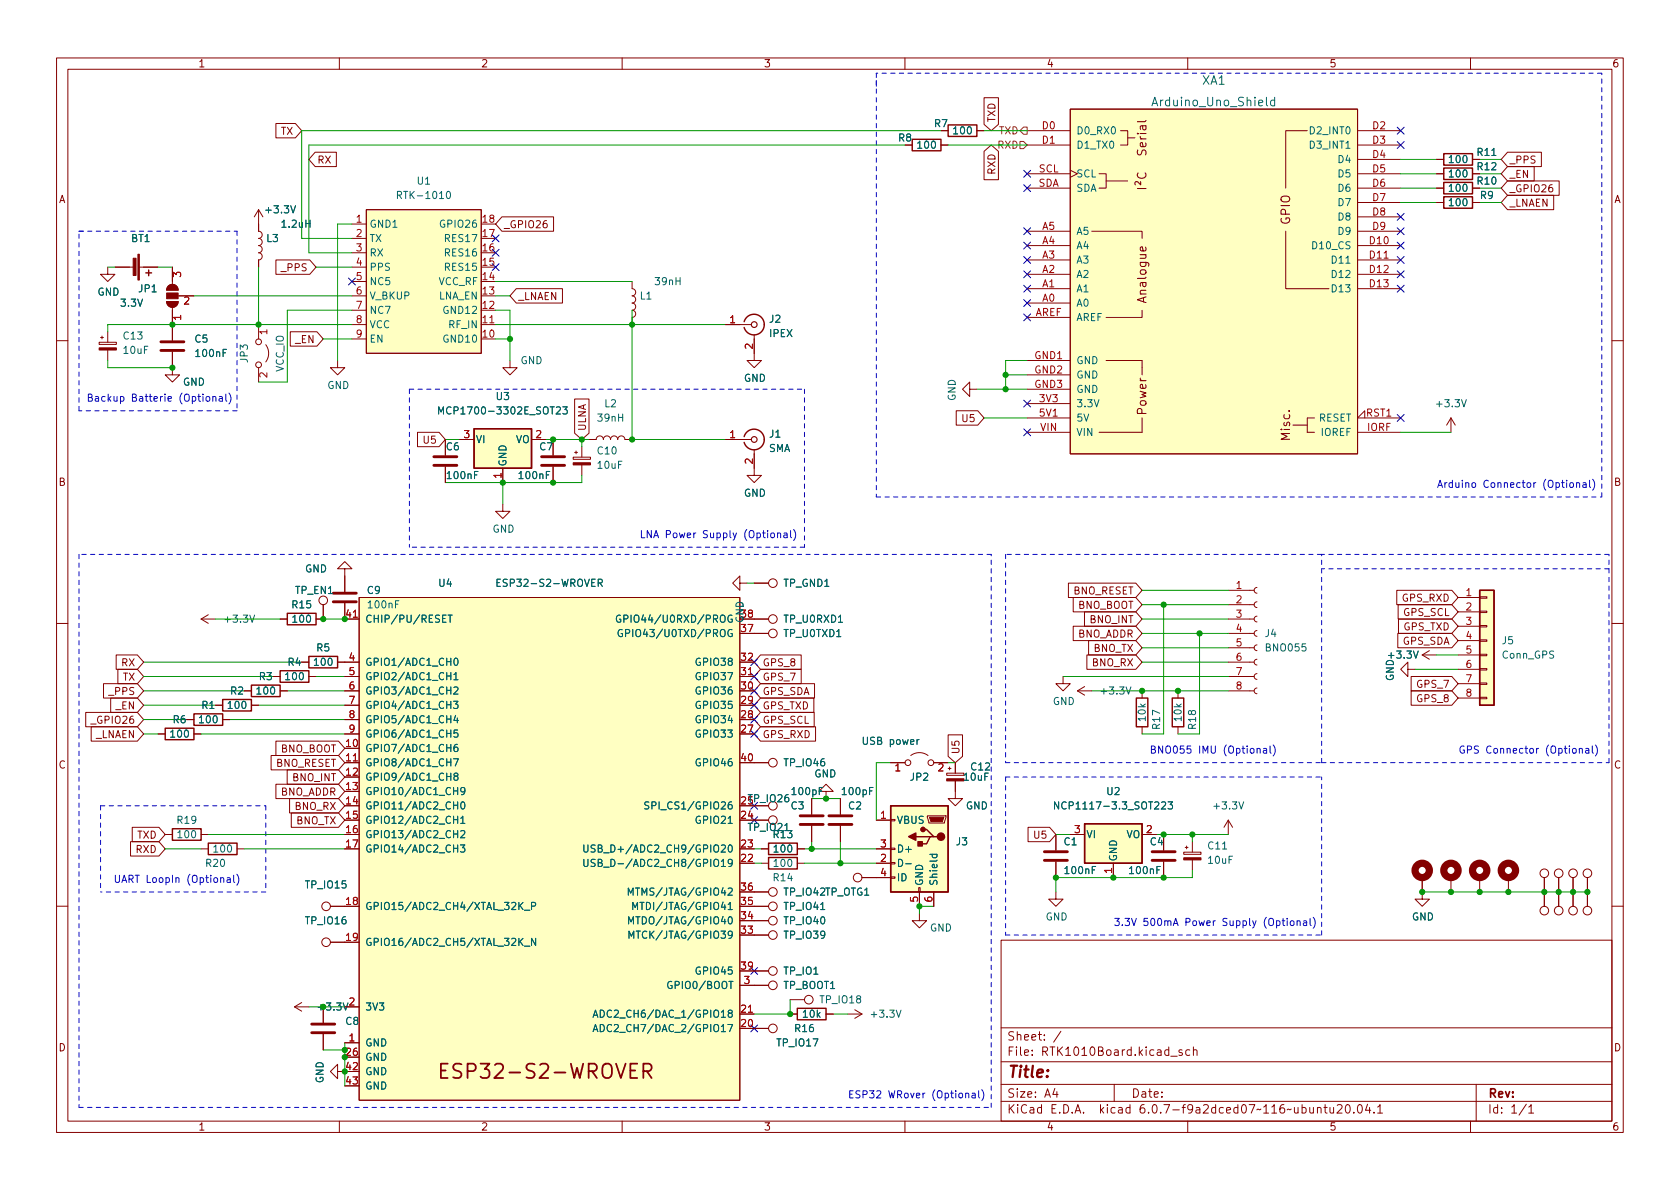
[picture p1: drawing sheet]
<svg xmlns="http://www.w3.org/2000/svg" width="297mm" height="210mm" viewBox="0 0 297 210" stroke-linecap="round" stroke-linejoin="round" font-family="sans-serif">
<defs><g id="words">
<text font-size="3.5" fill="#840000" x="79.7" y="190.7">ESP32-S2-WROVER</text>
<text font-size="2.8" fill="#840000" x="178" y="190.6">Title:</text>
<g font-size="2.1" fill="#006464">
<text x="212.6" y="15">XA1</text>
<text x="204.1" y="18.8">Arduino_Uno_Shield</text>
</g>
<g font-size="2.1" fill="#840000">
<text x="228.1" y="39.7" transform="rotate(-90 228.1 39.7)">GPIO</text>
<text x="202.7" y="53.3" transform="rotate(-90 202.7 53.3)">Analogue</text>
<text x="202.7" y="73.3" transform="rotate(-90 202.7 73.3)">Power</text>
<text x="228.1" y="77.8" transform="rotate(-90 228.1 77.8)">Misc.</text>
<text x="178" y="184">Sheet: /</text>
<text x="178" y="186.7">File: RTK1010Board.kicad_sch</text>
<text x="178" y="196.9">KiCad E.D.A. kicad 6.0.7-f9a2dced07~116~ubuntu20.04.1</text>
<text x="178" y="194.1">Size: A4</text>
<text x="200" y="194.1">Date:</text>
<text x="263" y="194.1">Rev:</text>
<text x="263" y="196.9">Id: 1/1</text>
</g>
<g font-size="1.8" fill="#840000">
<text x="35" y="11.9">1</text>
<text x="85" y="11.9">2</text>
<text x="135" y="11.9">3</text>
<text x="185" y="11.9">4</text>
<text x="235" y="11.9">5</text>
<text x="285" y="11.9">6</text>
<text x="49.7" y="23.8">TX</text>
<text x="176" y="21.7" transform="rotate(-90 176 21.7)">TXD</text>
<text x="56" y="28.9">RX</text>
<text x="158.9" y="25">R8</text>
<text x="266.9" y="28.9">_PPS</text>
<text x="10.3" y="35.9">A</text>
<text x="176" y="30.8" transform="rotate(-90 176 30.8)">RXD</text>
<text x="266.9" y="34">_GPIO26</text>
<text x="266.9" y="31.5">_EN</text>
<text x="285.3" y="35.9">A</text>
<text x="89.1" y="40.3">_GPIO26</text>
<text x="266.9" y="36.5">_LNAEN</text>
<text x="49.9" y="48">_PPS</text>
<text x="91.6" y="53">_LNAEN</text>
<text x="52.3" y="60.7">_EN</text>
<text x="103.6" y="76.3" transform="rotate(-90 103.6 76.3)">ULNA</text>
<text x="170.3" y="74.6">U5</text>
<text x="75.1" y="78.4">U5</text>
<text x="10.3" y="85.9">B</text>
<text x="285.3" y="85.9">B</text>
<text x="189.7" y="105.1">BNO_RESET</text>
<text x="190.5" y="107.7">BNO_BOOT</text>
<text x="247.9" y="106.4">GPS_RXD</text>
<text x="190.5" y="112.7">BNO_ADDR</text>
<text x="192.7" y="110.2">BNO_INT</text>
<text x="248.1" y="111.5">GPS_TXD</text>
<text x="248.1" y="108.9">GPS_SCL</text>
<text x="21.5" y="117.8">RX</text>
<text x="134.8" y="117.8">GPS_8</text>
<text x="193.1" y="117.8">BNO_RX</text>
<text x="193.3" y="115.3">BNO_TX</text>
<text x="247.9" y="114">GPS_SDA</text>
<text x="19.4" y="122.9">_PPS</text>
<text x="20.5" y="125.4">_EN</text>
<text x="21.7" y="120.4">TX</text>
<text x="134.8" y="120.4">GPS_7</text>
<text x="134.8" y="122.9">GPS_SDA</text>
<text x="134.8" y="125.4">GPS_TXD</text>
<text x="250.7" y="124.2">GPS_8</text>
<text x="250.7" y="121.6">GPS_7</text>
<text x="16.6" y="128">_GPIO26</text>
<text x="16.9" y="130.5">_LNAEN</text>
<text x="134.8" y="128">GPS_SCL</text>
<text x="134.8" y="130.5">GPS_RXD</text>
<text x="10.3" y="135.9">C</text>
<text x="48.7" y="135.6">BNO_RESET</text>
<text x="49.5" y="133.1">BNO_BOOT</text>
<text x="169.6" y="133.4" transform="rotate(-90 169.6 133.4)">U5</text>
<text x="285.3" y="135.9">C</text>
<text x="49.5" y="140.7">BNO_ADDR</text>
<text x="51.8" y="138.1">BNO_INT</text>
<text x="52.2" y="143.2">BNO_RX</text>
<text x="131.1" y="142.2">25TP_IO26</text>
<text x="24.2" y="148.3">TXD</text>
<text x="52.4" y="145.8">BNO_TX</text>
<text x="132.4" y="146.9">TP_IO21</text>
<text x="183" y="148.3">U5</text>
<text x="24" y="150.8">RXD</text>
<text x="10.3" y="185.9">D</text>
<text x="285.3" y="185.9">D</text>
<text x="35" y="199.9">1</text>
<text x="85" y="199.9">2</text>
<text x="135" y="199.9">3</text>
<text x="185" y="199.9">4</text>
<text x="235" y="199.9">5</text>
<text x="285" y="199.9">6</text>
</g>
<g font-size="1.8" fill="#006464">
<text x="165.2" y="22.5">R7</text>
<text x="168.7" y="23.7">100</text>
<text x="190.2" y="23.7">D0_RX0</text>
<text x="231.9" y="23.7">D2_INT0</text>
<text x="162.4" y="26.3">100</text>
<text x="190.2" y="26.3">D1_TX0</text>
<text x="231.9" y="26.3">D3_INT1</text>
<text x="236.8" y="28.8">D4</text>
<text x="256.3" y="28.8">100</text>
<text x="261.3" y="27.6">R11</text>
<text x="70.9" y="35.2">RTK-1010</text>
<text x="73.8" y="32.6">U1</text>
<text x="190.2" y="31.4">SCL</text>
<text x="190.2" y="33.9">SDA</text>
<text x="236.8" y="31.4">D5</text>
<text x="236.8" y="33.9">D6</text>
<text x="256.3" y="31.4">100</text>
<text x="256.3" y="33.9">100</text>
<text x="261.3" y="30.1">R12</text>
<text x="261.3" y="32.6">R10</text>
<text x="261.8" y="35.2">R9</text>
<text x="47.2" y="37.7">+3.3V</text>
<text x="50" y="40.3">1.2uH</text>
<text x="65.3" y="40.3">GND1</text>
<text x="78.2" y="40.3">GPIO26</text>
<text x="190.2" y="41.5">A5</text>
<text x="236.8" y="36.4">D7</text>
<text x="236.8" y="39">D8</text>
<text x="236.8" y="41.5">D9</text>
<text x="256.3" y="36.4">100</text>
<text x="23.2" y="42.8">BT1</text>
<text x="47.2" y="42.8">L3</text>
<text x="65.3" y="42.8">TX</text>
<text x="65.3" y="45.3">RX</text>
<text x="65.3" y="47.9">PPS</text>
<text x="79" y="47.9">RES15</text>
<text x="79" y="45.3">RES16</text>
<text x="79" y="42.8">RES17</text>
<text x="190.2" y="46.6">A3</text>
<text x="190.2" y="44.1">A4</text>
<text x="232.3" y="44.1">D10_CS</text>
<text x="235.8" y="46.6">D11</text>
<text x="17.2" y="52.3">GND</text>
<text x="24.6" y="51.7">JP1</text>
<text x="65.3" y="50.4">NC5</text>
<text x="65.3" y="53">V_BKUP</text>
<text x="77.5" y="53">LNA_EN</text>
<text x="77.5" y="50.4">VCC_RF</text>
<text x="113.2" y="53">L1</text>
<text x="115.9" y="50.4">39nH</text>
<text x="190.2" y="51.7">A1</text>
<text x="190.2" y="49.1">A2</text>
<text x="235.8" y="49.1">D12</text>
<text x="235.8" y="51.7">D13</text>
<text x="21.4" y="54.2">3.3V</text>
<text x="65.3" y="55.5">NC7</text>
<text x="65.3" y="58">VCC</text>
<text x="78.7" y="55.5">GND12</text>
<text x="79.5" y="58">RF_IN</text>
<text x="136.1" y="59.6">IPEX</text>
<text x="136.1" y="57.1">J2</text>
<text x="190.2" y="54.2">A0</text>
<text x="190.2" y="56.8">AREF</text>
<text x="21.9" y="60">C13</text>
<text x="21.9" y="62.6">10uF</text>
<text x="34.5" y="60.6">C5</text>
<text x="34.7" y="63.1">100nF</text>
<text x="43.8" y="64.1" transform="rotate(-90 43.8 64.1)">JP3</text>
<text x="50.2" y="65.8" transform="rotate(-90 50.2 65.8)">VCC_IO</text>
<text x="65.3" y="60.6">EN</text>
<text x="78.7" y="60.6">GND10</text>
<text x="92" y="64.4">GND</text>
<text x="190.2" y="64.4">GND</text>
<text x="32.3" y="68.2">GND</text>
<text x="57.9" y="68.8">GND</text>
<text x="87.8" y="70.7">U3</text>
<text x="131.5" y="67.5">GND</text>
<text x="169" y="70.9" transform="rotate(-90 169 70.9)">GND</text>
<text x="190.2" y="66.9">GND</text>
<text x="190.2" y="69.5">GND</text>
<text x="78.8" y="73.3">MCP1700-3302E_SOT23</text>
<text x="105.8" y="74.5">39nH</text>
<text x="106.9" y="72">L2</text>
<text x="136.1" y="77.4">J1</text>
<text x="190.2" y="72">3.3V</text>
<text x="190.2" y="74.5">5V</text>
<text x="190.2" y="77.1">VIN</text>
<text x="233.1" y="74.5">RESET</text>
<text x="233.6" y="77.1">IOREF</text>
<text x="254.2" y="72">+3.3V</text>
<text x="78.9" y="79.6">C6</text>
<text x="84.1" y="78.4">VI</text>
<text x="89.5" y="82.5" transform="rotate(-90 89.5 82.5)">GND</text>
<text x="91.2" y="78.4">VO</text>
<text x="95.4" y="79.6">C7</text>
<text x="105.7" y="80.3">C10</text>
<text x="105.8" y="82.9">10uF</text>
<text x="135.9" y="79.9">SMA</text>
<text x="79.2" y="84.7">100nF</text>
<text x="91.9" y="84.7">100nF</text>
<text x="131.5" y="87.8">GND</text>
<text x="87.1" y="94.2">GND</text>
<text x="53.9" y="101.2">GND</text>
<text x="51.7" y="107.6">R15</text>
<text x="52.3" y="105">TP_EN1</text>
<text x="65" y="105">C9</text>
<text x="65.2" y="107.6">100nF</text>
<text x="77.6" y="103.8">U4</text>
<text x="88.8" y="103.8">ESP32-S2-WROVER</text>
<text x="138.6" y="103.8">TP_GND1</text>
<text x="40" y="110.1">+3.3V</text>
<text x="51.9" y="110.1">100</text>
<text x="64.5" y="110.1">CHIP/PU/RESET</text>
<text x="111.2" y="110.1">GPIO44/U0RXD/PROG</text>
<text x="111.4" y="112.6">GPIO43/U0TXD/PROG</text>
<text x="131.4" y="110.2" transform="rotate(-90 131.4 110.2)">GND</text>
<text x="138.7" y="112.6">TP_U0TXD1</text>
<text x="138.8" y="110.1">TP_U0RXD1</text>
<text x="223.7" y="112.6">J4</text>
<text x="265.6" y="113.9">J5</text>
<text x="50.9" y="117.7">R4</text>
<text x="55.7" y="117.7">100</text>
<text x="56" y="115.2">R5</text>
<text x="64.5" y="117.7">GPIO1/ADC1_CH0</text>
<text x="123.4" y="117.7">GPIO38</text>
<text x="223.9" y="115.2">BNO055</text>
<text x="245.7" y="116.5">+3.3V</text>
<text x="265.6" y="116.5">Conn_GPS</text>
<text x="35.7" y="125.3">R1</text>
<text x="40.4" y="125.3">100</text>
<text x="40.8" y="122.8">R2</text>
<text x="45.5" y="122.8">100</text>
<text x="45.9" y="120.3">R3</text>
<text x="50.6" y="120.3">100</text>
<text x="64.5" y="120.3">GPIO2/ADC1_CH1</text>
<text x="64.5" y="122.8">GPIO3/ADC1_CH2</text>
<text x="64.5" y="125.3">GPIO4/ADC1_CH3</text>
<text x="123.4" y="125.3">GPIO35</text>
<text x="123.4" y="122.8">GPIO36</text>
<text x="123.4" y="120.3">GPIO37</text>
<text x="186.1" y="124.7">GND</text>
<text x="194.9" y="122.8">+3.3V</text>
<text x="246.4" y="120.5" transform="rotate(-90 246.4 120.5)">GND</text>
<text x="30.3" y="130.4">100</text>
<text x="30.6" y="127.9">R6</text>
<text x="35.4" y="127.9">100</text>
<text x="64.5" y="127.9">GPIO5/ADC1_CH4</text>
<text x="64.5" y="130.4">GPIO6/ADC1_CH5</text>
<text x="123.4" y="130.4">GPIO33</text>
<text x="123.4" y="127.9">GPIO34</text>
<text x="152.8" y="131.7">USB power</text>
<text x="202.6" y="127.5" transform="rotate(-90 202.6 127.5)">10k</text>
<text x="205.1" y="128.9" transform="rotate(-90 205.1 128.9)">R17</text>
<text x="208.9" y="127.5" transform="rotate(-90 208.9 127.5)">10k</text>
<text x="211.5" y="128.9" transform="rotate(-90 211.5 128.9)">R18</text>
<text x="64.5" y="133">GPIO7/ADC1_CH6</text>
<text x="64.5" y="135.5">GPIO8/ADC1_CH7</text>
<text x="123.4" y="135.5">GPIO46</text>
<text x="138.7" y="135.5">TP_IO46</text>
<text x="144" y="137.5">GND</text>
<text x="171.8" y="136.2">C12</text>
<text x="64.5" y="138">GPIO9/ADC1_CH8</text>
<text x="64.5" y="140.6">GPIO10/ADC1_CH9</text>
<text x="64.5" y="143.1">GPIO11/ADC2_CH0</text>
<text x="115.6" y="143.1">SPI_CS1/GPIO26</text>
<text x="139.9" y="143.1">C3</text>
<text x="140.2" y="140.6">100pF</text>
<text x="149" y="140.6">100pF</text>
<text x="150" y="143.1">C2</text>
<text x="161" y="138">JP2</text>
<text x="170.5" y="138">10uF</text>
<text x="170.8" y="143.1">GND</text>
<text x="187.7" y="143.1">NCP1117-3.3_SOT223</text>
<text x="195.7" y="140.6">U2</text>
<text x="214.8" y="143.1">+3.3V</text>
<text x="31.4" y="145.7">R19</text>
<text x="31.5" y="148.2">100</text>
<text x="64.5" y="145.7">GPIO12/ADC2_CH1</text>
<text x="64.5" y="148.2">GPIO13/ADC2_CH2</text>
<text x="123.4" y="145.7">GPIO21</text>
<text x="136.8" y="148.2">R13</text>
<text x="158.5" y="145.7">VBUS</text>
<text x="169.1" y="149.5">J3</text>
<text x="188.1" y="149.5">C1</text>
<text x="192" y="148.2">VI</text>
<text x="199.1" y="148.2">VO</text>
<text x="203.4" y="149.5">C4</text>
<text x="36.5" y="153.3">R20</text>
<text x="37.9" y="150.7">100</text>
<text x="64.5" y="150.7">GPIO14/ADC2_CH3</text>
<text x="106.1" y="150.7">USB_D+/ADC2_CH9/GPIO20</text>
<text x="106.5" y="153.3">USB_D-/ADC2_CH8/GPIO19</text>
<text x="136.8" y="155.8">R14</text>
<text x="137" y="153.3">100</text>
<text x="137" y="150.7">100</text>
<text x="158.5" y="153.3">D-</text>
<text x="158.5" y="150.7">D+</text>
<text x="158.5" y="155.8">ID</text>
<text x="188.4" y="154.6">100nF</text>
<text x="197.5" y="152.4" transform="rotate(-90 197.5 152.4)">GND</text>
<text x="199.8" y="154.6">100nF</text>
<text x="213.7" y="150.2">C11</text>
<text x="213.7" y="152.7">10uF</text>
<text x="54.1" y="157.1">TP_IO15</text>
<text x="64.5" y="160.9">GPIO15/ADC2_CH4/XTAL_32K_P</text>
<text x="112.5" y="158.4">MTMS/JTAG/GPIO42</text>
<text x="113.4" y="160.9">MTDI/JTAG/GPIO41</text>
<text x="138.7" y="160.9">TP_IO41</text>
<text x="138.7" y="158.4">TP_IO42TP_OTG1</text>
<text x="163.2" y="156.7" transform="rotate(-90 163.2 156.7)">GND</text>
<text x="165.7" y="156.7" transform="rotate(-90 165.7 156.7)">Shield</text>
<text x="54.1" y="163.4">TP_IO16</text>
<text x="64.5" y="167.3">GPIO16/ADC2_CH5/XTAL_32K_N</text>
<text x="112.5" y="163.4">MTDO/JTAG/GPIO40</text>
<text x="112.6" y="166">MTCK/JTAG/GPIO39</text>
<text x="138.7" y="163.4">TP_IO40</text>
<text x="138.7" y="166">TP_IO39</text>
<text x="164.4" y="164.7">GND</text>
<text x="184.9" y="162.8">GND</text>
<text x="249.6" y="162.8">GND</text>
<text x="123.4" y="172.3">GPIO45</text>
<text x="138.6" y="172.3">TP_IO1</text>
<text x="64.5" y="178.7">3V3</text>
<text x="107.3" y="180">ADC2_CH6/DAC_1/GPIO18</text>
<text x="118.8" y="174.9">GPIO0/BOOT</text>
<text x="138.5" y="174.9">TP_BOOT1</text>
<text x="142" y="180">10k</text>
<text x="145.1" y="177.4">TP_IO18</text>
<text x="154.3" y="180">+3.3V</text>
<text x="61.1" y="181.2">C8</text>
<text x="64.5" y="185">GND</text>
<text x="107.3" y="182.5">ADC2_CH7/DAC_2/GPIO17</text>
<text x="137.5" y="185">TP_IO17</text>
<text x="140.6" y="182.5">R16</text>
<text x="57.2" y="191.6" transform="rotate(-90 57.2 191.6)">GND</text>
<text x="64.5" y="187.6">GND</text>
<text x="64.5" y="190.1">GND</text>
<text x="64.5" y="192.7">GND</text>
</g>
<g font-size="1.8" fill="#725600">
<text x="176.6" y="23.7">TXD</text>
<text x="176.4" y="26.3">RXD</text>
</g>
<g font-size="1.8" fill="#a90000">
<text x="184.3" y="22.9">D0</text>
<text x="242.7" y="22.9">D2</text>
<text x="184.3" y="25.4">D1</text>
<text x="242.7" y="25.4">D3</text>
<text x="242.7" y="27.9">D4</text>
<text x="183.6" y="33">SDA</text>
<text x="183.7" y="30.5">SCL</text>
<text x="242.7" y="30.5">D5</text>
<text x="242.7" y="33">D6</text>
<text x="242.7" y="35.6">D7</text>
<text x="63" y="39.4">1</text>
<text x="63" y="41.9">2</text>
<text x="85.4" y="41.9">17</text>
<text x="85.4" y="39.4">18</text>
<text x="184.3" y="40.6">A5</text>
<text x="242.7" y="38.1">D8</text>
<text x="242.7" y="40.6">D9</text>
<text x="63" y="44.4">3</text>
<text x="63" y="47">4</text>
<text x="85.4" y="47">15</text>
<text x="85.4" y="44.4">16</text>
<text x="184.3" y="45.7">A3</text>
<text x="184.3" y="43.2">A4</text>
<text x="242.2" y="43.2">D10</text>
<text x="242.2" y="45.7">D11</text>
<text x="32" y="49" transform="rotate(-90 32 49)">3</text>
<text x="32.5" y="53.8">2</text>
<text x="63" y="49.5">5</text>
<text x="63" y="52.1">6</text>
<text x="85.4" y="52.1">13</text>
<text x="85.4" y="49.5">14</text>
<text x="184.3" y="53.3">A0</text>
<text x="184.3" y="50.8">A1</text>
<text x="184.3" y="48.3">A2</text>
<text x="242.2" y="48.3">D12</text>
<text x="242.2" y="50.8">D13</text>
<text x="32" y="56.6" transform="rotate(-90 32 56.6)">1</text>
<text x="47.2" y="59.2" transform="rotate(-90 47.2 59.2)">1</text>
<text x="63" y="54.6">7</text>
<text x="63" y="57.1">8</text>
<text x="63" y="59.7">9</text>
<text x="85.4" y="59.7">10</text>
<text x="85.4" y="57.1">11</text>
<text x="85.4" y="54.6">12</text>
<text x="129" y="57.1">1</text>
<text x="183" y="55.9">AREF</text>
<text x="133.1" y="61.7" transform="rotate(-90 133.1 61.7)">2</text>
<text x="183" y="63.5">GND1</text>
<text x="47.2" y="66.8" transform="rotate(-90 47.2 66.8)">2</text>
<text x="183" y="66">GND2</text>
<text x="183" y="68.6">GND3</text>
<text x="183.8" y="71.1">3V3</text>
<text x="82.1" y="77.5">3</text>
<text x="94.8" y="77.5">2</text>
<text x="129" y="77.5">1</text>
<text x="183.8" y="73.7">5V1</text>
<text x="183.9" y="76.2">VIN</text>
<text x="241.6" y="73.7">RST1</text>
<text x="241.7" y="76.2">IORF</text>
<text x="133.1" y="82" transform="rotate(-90 133.1 82)">2</text>
<text x="88.6" y="84.6" transform="rotate(-90 88.6 84.6)">1</text>
<text x="218.6" y="104.1">1</text>
<text x="218.6" y="106.7">2</text>
<text x="259.2" y="105.4">1</text>
<text x="259.2" y="107.9">2</text>
<text x="61.2" y="109.2">41</text>
<text x="131.1" y="111.8">37</text>
<text x="131.1" y="109.2">38</text>
<text x="218.6" y="109.2">3</text>
<text x="218.6" y="111.8">4</text>
<text x="259.2" y="110.5">3</text>
<text x="259.2" y="113">4</text>
<text x="61.7" y="116.8">4</text>
<text x="61.7" y="119.4">5</text>
<text x="131.1" y="119.4">31</text>
<text x="131.1" y="116.8">32</text>
<text x="218.6" y="114.3">5</text>
<text x="218.6" y="116.8">6</text>
<text x="218.6" y="119.4">7</text>
<text x="259.2" y="115.6">5</text>
<text x="259.2" y="118.1">6</text>
<text x="61.7" y="121.9">6</text>
<text x="61.7" y="124.5">7</text>
<text x="131.1" y="124.5">29</text>
<text x="131.1" y="121.9">30</text>
<text x="218.6" y="121.9">8</text>
<text x="259.2" y="120.6">7</text>
<text x="259.2" y="123.2">8</text>
<text x="61.7" y="127">8</text>
<text x="61.7" y="129.5">9</text>
<text x="131.1" y="129.5">27</text>
<text x="131.1" y="127">28</text>
<text x="61.2" y="132.1">10</text>
<text x="61.2" y="134.6">11</text>
<text x="61.2" y="137.2">12</text>
<text x="131.1" y="134.6">40</text>
<text x="158.3" y="136.4">1</text>
<text x="165.9" y="136.4">2</text>
<text x="61.2" y="139.7">13</text>
<text x="61.2" y="142.2">14</text>
<text x="61.2" y="144.8">15</text>
<text x="61.2" y="147.3">16</text>
<text x="61.2" y="149.9">17</text>
<text x="131.1" y="149.9">23</text>
<text x="131.1" y="144.8">24</text>
<text x="155.7" y="144.8">1</text>
<text x="155.7" y="149.9">3</text>
<text x="190" y="147.3">3</text>
<text x="202.7" y="147.3">2</text>
<text x="131.1" y="152.4">22</text>
<text x="155.7" y="152.4">2</text>
<text x="155.7" y="154.9">4</text>
<text x="196.6" y="154.4" transform="rotate(-90 196.6 154.4)">1</text>
<text x="61.2" y="160">18</text>
<text x="131.1" y="160">35</text>
<text x="131.1" y="157.5">36</text>
<text x="162.3" y="159.5" transform="rotate(-90 162.3 159.5)">5</text>
<text x="164.8" y="159.5" transform="rotate(-90 164.8 159.5)">6</text>
<text x="61.2" y="166.4">19</text>
<text x="131.1" y="165.1">33</text>
<text x="131.1" y="162.6">34</text>
<text x="131.1" y="171.4">39</text>
<text x="131.6" y="174">3</text>
<text x="61.7" y="177.8">2</text>
<text x="131.1" y="179.1">21</text>
<text x="61.7" y="184.1">1</text>
<text x="131.1" y="181.6">20</text>
<text x="61.2" y="186.7">26</text>
<text x="61.2" y="189.2">42</text>
<text x="61.2" y="191.8">43</text>
</g>
<g font-size="1.8" fill="#0000c2">
<text x="15.2" y="71">Backup Batterie (Optional)</text>
<text x="254" y="86.3">Arduino Connector (Optional)</text>
<text x="113" y="95.1">LNA Power Supply (Optional)</text>
<text x="203.2" y="133.2">BNO055 IMU (Optional)</text>
<text x="257.8" y="133.2">GPS Connector (Optional)</text>
<text x="19.5" y="156.1">UART LoopIn (Optional)</text>
<text x="196.8" y="163.7">3.3V 500mA Power Supply (Optional)</text>
<text x="149.9" y="194.2">ESP32 WRover (Optional)</text>
</g>
<text font-size="1.8" fill="#009600" x="56.5" y="178.7">+3.3V</text>
</g></defs>
<g fill="none" stroke="#840000" stroke-width=".18">
<path d="M10 10.2h277v190.1h-277zM12 12.2h273v186.1h-273zM60 10.2v2M110 10.2v2M160 10.2v2M174 17.3h2.5v4.7l-1.2 1.1-1.3-1.1zM189.2 19.3h50.8v61h-50.8zM210 10.2v2M260 10.2v2M45.7 37.1v3.8a.64 .64 0 0 1 .7 .6 .64 .64 0 0 1-.7 .7 .64 .64 0 0 1 .7 .6 .64 .64 0 0 1-.7 .6 .64 .64 0 0 1 .7 .7 .64 .64 0 0 1-.7 .6 .64 .64 0 0 1 .7 .6 .64 .64 0 0 1-.7 .7v1.2M45.7 37.1l-.7 1.2M45.7 37.1l.8 1.2"/>
<path d="M48.8 21.8h3.4l1.1 1.3-1.1 1.3h-3.4zM55.7 26.9h3.8v2.6h-3.8l-1.1-1.3zM62.2 39.6h2.6M64.8 37.1h20.3v25.4h-20.3zM88.7 38.3h9.2v2.6h-9.2l-1.1-1.3zM166.4 23.1h1.2M166.4 25.6h1.2M172.7 23.1h1.3M174 26.8l1.3-1.2 1.2 1.2v5h-2.5zM181.6 23.1h7.6M181.6 25.6h7.6M181.6 30.7h7.6"/>
<path d="M181.6 33.3h7.6M189.2 30.1l1.3 .6-1.3 .7M194.3 30.7h1.3v2.6h-1.3M195.6 32h3.8M198.1 23.1h1.3v2.5h-1.3M199.4 24.4h1.3M231.1 23.1h-3.8v10.2M240 23.1h7.6M240 25.6h7.6M240 28.2h7.6M240 30.7h7.6M240 33.3h7.6"/>
<path d="M240 35.8h7.6M240 38.3h7.6M254 28.2h1.3M254 30.7h1.3M254 33.3h1.3M254 35.8h1.3M260.3 28.2h1.3M260.3 30.7h1.3M260.3 33.3h1.3M260.3 35.8h1.3M266.5 32h9.2v2.5h-9.2l-1.1-1.2zM266.5 34.5h8.2v2.6h-8.2l-1.1-1.3z"/>
<path d="M266.5 26.9h6v2.6h-6l-1.1-1.3zM266.5 29.5h4.8v2.5h-4.8l-1.1-1.3zM17.8 59.7h.5M18 59.4v.5M19 47.2v1.3h1.3l-1.3 1.3-1.2-1.3h1.2M19 58.7v1.8M20.3 47.2h3.3M24.6 47.2h3.3M29.5 53.3h2a1.02 1.02 0 0 1-1 1.1 1.02 1.02 0 0 1-1-1.1zM29.8 50.6a1.02 1.02 0 0 1 1.1-.2 1.02 1.02 0 0 1 .6 .9h-2zM30.5 47.2v3.1M30.5 54.4v5.8"/>
<path d="M31.5 52.3h2.8M45.7 57.4v2.5M48.8 46h6l1.1 1.2-1.1 1.3h-6zM51.3 58.7h4.7l1.1 1.2-1.1 1.3h-4.7zM62.2 47.2h2.6M62.2 52.3h2.6M62.2 57.4h2.6M62.2 42.2h2.6M62.2 44.7h2.6M62.2 49.8h2.6M62.2 54.9h2.6M62.2 59.9h2.6"/>
<path d="M85.1 57.4h2.5M91.3 51h8.1v2.6h-8.1l-1.1-1.3zM111.8 49.8v1.2a.64 .64 0 0 1 .6 .7 .64 .64 0 0 1-.6 .6 .64 .64 0 0 1 .6 .7 .64 .64 0 0 1-.6 .6 .64 .64 0 0 1 .6 .6 .64 .64 0 0 1-.6 .7 .64 .64 0 0 1 .6 .6 .64 .64 0 0 1-.6 .6v1.3M128.3 57.4h4.5M133.3 59.2v4.5h1.3l-1.3 1.3-1.2-1.3h1.2M181.6 53.6h7.6M181.6 51h7.6M181.6 48.5h7.6M181.6 46h7.6M181.6 43.4h7.6M181.6 40.9h7.6M181.6 56.1h7.6"/>
<path d="M193 40.9h8.9v1.3M201.9 54.9v1.2h-6.3M227.3 40.9v10.1h7.6M240 51h7.6M240 48.5h7.6M240 46h7.6M240 43.4h7.6M240 40.9h7.6M10 60.2h2M17.5 60.5h3.1v.4h-3.1zM19 61.9v1.8M30.5 62.2v4.1h1.2l-1.2 1.3-1.3-1.3h1.3"/>
<path d="M45.7 65v2.6M47 61a2.54 2.54 0 0 1 0 3M59.7 63.7v1.3h1.3l-1.3 1.3-1.3-1.3h1.3M73.8 76.4h3.8l1.1 1.3-1.1 1.3h-3.8zM78.7 77.7v2.8M81.3 77.7h2.5M90.2 63.7v1.3h1.2l-1.2 1.3-1.3-1.3h1.3M94 77.7h2.5M97.8 77.7v2.8M101.6 70.6h2.5v6l-1.2 1.1-1.3-1.1zM101.9 79.8v.5M102.9 79v1.8"/>
<path d="M104.1 77.7h1.3a.64 .64 0 0 1 .6-.6 .64 .64 0 0 1 .7 .6 .64 .64 0 0 1 .6-.6 .64 .64 0 0 1 .6 .6 .64 .64 0 0 1 .7-.6 .64 .64 0 0 1 .6 .6 .64 .64 0 0 1 .7-.6 .64 .64 0 0 1 .6 .6h1.3M128.3 77.7h4.5M133.3 79.5v4.6h1.3l-1.3 1.2-1.2-1.2h1.2M169.1 72.6h3.8l1.1 1.3-1.1 1.3h-3.8zM171.4 68.8v-1.2l-1.2 1.2 1.2 1.3v-1.3h1.3M181.6 71.4h7.6M181.6 73.9h7.6M181.6 63.7h7.6M181.6 66.3h7.6M181.6 68.8h7.6M181.6 76.4h7.6M194.3 76.4h7.6z"/>
<path d="M195.6 63.7h6.3zM201.9 63.7v2.6M201.9 73.9v2.5M228.6 75.2h2.5zM231.1 73.9v2.5zM231.1 76.4h1.3zM231.1 73.9h1.3zM240 76.4h7.6M241.3 73.9v-1.3l-1.3 1.3h7.6M256.5 73.9v2.5M256.5 73.9l-.7 1.3M256.5 73.9l.8 1.3"/>
<path d="M285 60.2h2M78.7 82.5v2.8M88.9 89.1v1.3h1.3l-1.3 1.3-1.3-1.3h1.3M88.9 82.8v2.5M97.8 82.5v2.8M101.3 80.8h3.1v.4h-3.1zM101.6 80h.5M102.9 82.2v1.9M10 110.2h2M20.5 115.8h3.8l1.1 1.3-1.1 1.3h-3.8zM20.8 118.4h3.5l1.1 1.2-1.1 1.3h-3.5zM35.6 109.5h2.5"/>
<path d="M35.6 109.5l1.2 .7M36.8 108.7l-1.2 .8M48.3 119.6h1.2M49.5 109.5h1.3M53.3 117.1h1.3M54.6 119.6h1.3M57.1 106.9v2.6h-1.2M59.7 117.1h3.8M61 100.6h1.2l-1.2-1.3-1.3 1.3h1.3v4M61 106.7v2.8h2.5M61 119.6h2.5M63.5 105.7h67.3v88.9h-67.3z"/>
<path d="M130.8 103.1v-1.3l-1.3 1.3 1.3 1.3v-1.3h1.3M130.8 119.6h2.5M133.3 103.1h2.6M133.3 112h2.6M133.3 109.5h2.6M134.5 115.8h7.2v2.6h-7.2l-1.2-1.3zM134.5 118.4h7.2v2.5h-7.2l-1.2-1.3zM188 119.6v1.3h1.2l-1.2 1.3-1.3-1.3h1.3M188.9 103.1h11.9l1.1 1.3-1.1 1.3h-11.9zM189.8 105.7h11l1.1 1.2-1.1 1.3h-11zM189.8 110.7h11l1.1 1.3-1.1 1.3h-11zM191.7 108.2h9.1l1.1 1.3-1.1 1.2h-9.1z"/>
<path d="M192.2 115.8h8.6l1.1 1.3-1.1 1.3h-8.6zM192.5 113.3h8.3l1.1 1.2-1.1 1.3h-8.3zM217.2 112h4.5M217.2 109.5h4.5M217.2 119.6h4.5M217.2 117.1h4.5M217.2 114.5h4.5M217.2 106.9h4.5M217.2 104.4h4.5M222.2 119.1l-.3 .2-.2 .3 .2 .4 .3 .1M222.2 116.6l-.3 .1-.2 .4 .2 .3 .3 .2M222.2 114l-.3 .2-.2 .3 .2 .4 .3 .2"/>
<path d="M222.2 111.5l-.3 .1-.2 .4 .2 .4 .3 .1M222.2 109l-.3 .1-.2 .4 .2 .3 .3 .2M222.2 106.4l-.3 .2-.2 .3 .2 .4 .3 .1M222.2 103.9l-.3 .1-.2 .4 .2 .3 .3 .2M247 104.4h9.7l1.1 1.3-1.1 1.2h-9.7zM247.1 112h9.6l1.1 1.3-1.1 1.2h-9.6zM247.2 106.9h9.5l1.1 1.3-1.1 1.3h-9.5zM247.3 109.5h9.4l1.1 1.2-1.1 1.3h-9.4zM248.9 118.4v-1.3l-1.3 1.3 1.3 1.2v-1.2h1.3M249.5 119.6h7.2l1.1 1.3-1.1 1.3h-7.2zM251.5 115.8l1.2 .8M251.5 115.8h2.5"/>
<path d="M252.7 115.1l-1.2 .7M257.8 115.8h3.8M257.8 105.7h3.8M257.8 108.2h3.8M257.8 110.7h3.8M257.8 113.3h3.8M257.8 118.4h3.8M261.6 118.2h1.3v.3h-1.3zM261.6 115.7h1.3v.2h-1.3zM261.6 113.2h1.3v.2h-1.3zM261.6 110.6h1.3v.3h-1.3zM261.6 108.1h1.3v.2h-1.3z"/>
<path d="M261.6 105.5h1.3v.3h-1.3zM285 110.2h2M15.2 126h9.1l1.1 1.2-1.1 1.3h-9.1zM16.1 128.5h8.2l1.1 1.3-1.1 1.3h-8.2zM18.3 120.9h6l1.1 1.3-1.1 1.2h-6zM19.6 123.4h4.7l1.1 1.3-1.1 1.3h-4.7zM27.9 129.8h1.3M33 127.2h1.3M34.3 129.8h1.3M38.1 124.7h1.3M39.4 127.2h1.2M43.2 122.2h1.2"/>
<path d="M44.4 124.7h1.3M47.9 133.6h11.9l1.2 1.3-1.2 1.2h-11.9zM48.8 131.1h11l1.2 1.2-1.2 1.3h-11zM48.8 138.7h11l1.2 1.2-1.2 1.3h-11zM49.5 122.2h1.3M50.8 136.1h9l1.2 1.3-1.2 1.3h-9zM61 134.9h2.5M61 122.2h2.5M61 124.7h2.5M61 127.2h2.5M61 129.8h2.5M133.3 134.9h2.6"/>
<path d="M134.5 126h9.5v2.5h-9.5l-1.2-1.3zM134.5 128.5h9.7v2.6h-9.7l-1.2-1.3zM134.5 120.9h9.5v2.5h-9.5l-1.2-1.2zM134.5 123.4h9.4v2.6h-9.4l-1.2-1.3zM146 139.9h1.3l-1.3-1.2-1.2 1.2h1.2v1.3M157.5 134.9h2.5M161 133.6a2.54 2.54 0 0 1 3.1 0M165.1 134.9h2.5M167.4 136.7h3v.4h-3zM167.6 129.9h2.6v3.9l-1.3 1.1-1.3-1.1zM167.6 135.9h.5M167.9 135.6v.5"/>
<path d="M168.9 138.1v3.1h1.3l-1.3 1.3-1.3-1.3h1.3M168.9 134.9v1.8M190.5 122.2l1.3 .7M190.5 122.2h2.5M191.8 121.4l-1.3 .8M201.9 122.2v1.2M201.9 128.5v1.3M208.3 122.2v1.2M208.3 128.5v1.3M217.2 122.2h4.5M222.2 121.7l-.3 .1-.2 .4 .2 .3 .3 .2M249.5 122.2h7.2l1.1 1.2-1.1 1.3h-7.2z"/>
<path d="M257.8 120.9h3.8M257.8 123.4h3.8M261.6 123.3h1.3v.3h-1.3zM261.6 120.8h1.3v.2h-1.3zM23.1 148.8h5l1.1 1.3-1.1 1.3h-5zM23.4 146.3h4.7l1.1 1.3-1.1 1.2h-4.7zM29.2 147.6h1.3M35.6 150.1h1.2M35.6 147.6h1.2M41.9 150.1h1.3M51.2 141.2h8.6l1.2 1.3-1.2 1.3h-8.6zM51.5 143.8h8.3l1.2 1.2-1.2 1.3h-8.3z"/>
<path d="M133.3 157.7h2.6M134.6 152.6h1.3M134.6 150.1h1.3M141 152.6h1.2M141 150.1h1.2M143.5 141.2v2.8M143.5 146v2.8M148.6 141.2v2.8M148.6 146v2.8M152.4 155.2h5.1M154.9 152.6h2.6M154.9 150.1h2.6"/>
<path d="M154.9 145h2.6M157.5 155.1h.7v.2h-.7zM157.5 152.5h.7v.3h-.7zM157.5 150h.7v.2h-.7zM157.5 144.9h.7v.3h-.7zM162.4 157h.3v.7h-.3zM162.6 157.7v2.6M164 144.3h3.3v.2l-.3 1h-2.8zM165.1 157.7v2.6M181.8 146.3h3.8l1.1 1.3-1.1 1.2h-3.8zM186.7 157.7v1.3h1.3l-1.3 1.3-1.3-1.3h1.3M186.7 147.6v2.8"/>
<path d="M186.7 152.4v2.8M189.2 147.6h2.6M196.8 152.6v2.6M201.9 147.6h2.6M205.7 147.6v2.8M205.7 152.4v2.8M209.3 150.7h3v.4h-3zM209.5 149.9h.6M209.8 149.6v.5M210.8 148.8v1.9M210.8 152.1v1.8M217.2 145l-.8 1.3"/>
<path d="M217.2 145v2.6M217.2 145l.7 1.3M251.5 155.2v3.8h1.2l-1.2 1.3-1.3-1.3h1.3M256.5 155.2v2.5M261.6 155.2v2.5M266.7 155.2v2.5M273 155.2v5.1M275.6 155.2v5.1M278.1 155.2v5.1M280.7 155.2v5.1M10 160.2h2M52.1 178l1.2 .8"/>
<path d="M52.1 178h2.5M53.3 177.3l-1.2 .7M57.1 178v2.8M58.4 160.3h2.6M58.4 166.6h2.6M61 178h2.5M130.8 179.3h2.5M130.8 174.2h5.1M133.3 162.8h2.6M133.3 160.3h2.6M133.3 165.3h2.6M133.3 171.7h2.6"/>
<path d="M139.7 179.3h1.3M139.7 176.8h2.5M146 179.3h1.3M149.9 179.3h2.5M151.1 178.6l1.3 .7M152.4 179.3l-1.3 .8M162.6 161.5v1.3h1.2l-1.2 1.3-1.3-1.3h1.3M177 166.3h108v32h-108zM285 160.2h2M57.1 182.9v2.8M59.7 189.5v-1.3l-1.3 1.3 1.3 1.2v-1.2h1.3M60 198.3v2"/>
<path d="M61 184.4h2.5M110 198.3v2M133.3 181.9h2.6M160 198.3v2M177 194.8h108M177 191.8h108M177 187.8h108M177 181.8h108M186.5 192.5l-.4 1h1M186.9 193v1M187.6 182.4l-1.3 1.9M197 191.8v3"/>
<path d="M207 186.8h1.1M209 185.7l-.4-.1-.2 .2 .1 .3 .5 .1v.4h-.6M210 198.3v2M210.4 185.7l-.5-.1-.3 .3v.4l.2 .3h.6M211 185.8l.2-.2 .4 .1v.9M211 185.1v1.5M232.9 196l.2-.2 .4 .1 .1 .9M232.9 195.8v1M234.1 195.8h.5M234.3 195.3v1.3l.3 .2M235.1 195.8l.1 1h.4l.2-.1M235.8 195.8v1"/>
<path d="M236.4 195.5l.6-.2 .2 .2 .1 .3-.9 1h.9M238.1 195.4l.1-.1a.81 .81 0 0 1 .6 .7 .81 .81 0 0 1-.3 .8h-.1a.81 .81 0 0 1-.6-.6 .81 .81 0 0 1 .3-.8zM239.4 196.7v.1M240.2 195.4l.2-.1a.81 .81 0 0 1 .5 .7 .81 .81 0 0 1-.3 .8h-.1a.81 .81 0 0 1-.6-.6 .81 .81 0 0 1 .3-.8zM241.8 195.3l-.4 1h1M242.1 195.8v1M242.9 196.7v.1M243.6 195.8l.4-.5v1.5M243.6 196.8h.8M260 198.3v2M261 191.8v6.5M269.9 195.3l-1.3 1.9"/>
<path d="M270.3 195.8l.4-.5v1.5M270.3 196.8h.9"/>
<circle cx="45.7" cy="60.4" r=".51"/>
<circle cx="45.7" cy="64.5" r=".51"/>
<circle cx="57.1" cy="106.2" r=".76"/>
<circle cx="136.7" cy="103.1" r=".76"/>
<circle cx="136.7" cy="112" r=".76"/>
<circle cx="136.7" cy="109.5" r=".76"/>
<circle cx="136.7" cy="134.9" r=".76"/>
<circle cx="160.5" cy="134.9" r=".51"/>
<circle cx="164.6" cy="134.9" r=".51"/>
<circle cx="136.7" cy="145" r=".76"/>
<circle cx="136.7" cy="157.7" r=".76"/>
<circle cx="136.7" cy="142.5" r=".76"/>
<circle cx="151.6" cy="155.2" r=".76"/>
<circle cx="273.1" cy="154.4" r=".76"/>
<circle cx="275.6" cy="154.4" r=".76"/>
<circle cx="278.1" cy="154.4" r=".76"/>
<circle cx="280.7" cy="154.4" r=".76"/>
<circle cx="57.7" cy="166.6" r=".76"/>
<circle cx="57.7" cy="160.3" r=".76"/>
<circle cx="136.7" cy="174.2" r=".76"/>
<circle cx="136.7" cy="162.8" r=".76"/>
<circle cx="136.7" cy="160.3" r=".76"/>
<circle cx="136.7" cy="165.3" r=".76"/>
<circle cx="136.7" cy="171.7" r=".76"/>
<circle cx="143" cy="176.8" r=".76"/>
<circle cx="273.1" cy="161" r=".76"/>
<circle cx="275.6" cy="161" r=".76"/>
<circle cx="278.1" cy="161" r=".76"/>
<circle cx="280.7" cy="161" r=".76"/>
<circle cx="136.7" cy="181.9" r=".76"/>
</g>
<g fill="#840000" stroke="#840000" stroke-width=".18">
<path d="M24.4 45h.2v4.5h-.2z"/>
<path d="M23.5 45.7h.6v3h-.6z"/>
<path d="M29.5 53.3h2a1.02 1.02 0 0 1-1 1.1 1.02 1.02 0 0 1-1-1.1z"/>
<path d="M29.5 51.8h2v1h-2z"/>
<path d="M29.8 50.6a1.02 1.02 0 0 1 1.1-.2 1.02 1.02 0 0 1 .6 .9h-2z"/>
<path d="M164.3 144.5h2.6l-.3 .8h-2z"/>
<path d="M167.4 137.7h3v.4h-3z"/>
<path d="M17.5 61.5h3.1v.4h-3.1z"/>
<path d="M209.3 151.7h3v.4h-3z"/>
<path d="M101.3 81.8h3.1v.4h-3.1z"/>
</g>
<g fill="none" stroke="#840000" stroke-width=".25">
<path d="M161.3 24.6h5.1v2.1h-5.1zM167.6 22.1h5.1v2h-5.1zM255.3 29.7h5v2h-5zM255.3 34.8h5v2h-5zM255.3 32.3h5v2h-5zM255.3 27.2h5v2h-5zM25.8 48.3h1M26.3 47.7v1.1M131.6 56.9a1.81 1.81 0 0 1 2.8-1 1.81 1.81 0 0 1 0 3 1.81 1.81 0 0 1-2.8-1M83.8 75.8h10.2v7h-10.2zM131.6 77.2a1.81 1.81 0 0 1 2.8-1 1.81 1.81 0 0 1 0 3 1.81 1.81 0 0 1-2.8-1M49.5 118.6h5.1v2h-5.1z"/>
<path d="M50.8 108.5h5.1v2h-5.1zM54.6 116.1h5.1v2h-5.1zM261.6 104.4h2.6v20.3h-2.6zM29.2 128.8h5.1v2h-5.1zM34.3 126.2h5.1v2.1h-5.1zM39.4 123.7h5v2h-5zM44.4 121.2h5.1v2h-5.1zM200.9 123.4h2v5.1h-2zM207.3 123.4h2v5.1h-2zM30.5 146.6h5.1v2h-5.1zM36.8 149.1h5.1v2h-5.1zM135.9 151.6h5.1v2.1h-5.1z"/>
<path d="M135.9 149.1h5.1v2h-5.1zM157.5 142.5h10.1v15.2h-10.1zM161.9 147.9h2.6M163.2 146.7h.6l1.3 1.2h.6M165.1 147.9h-.6l-.7 1.3h-1.2M191.8 145.7h10.1v6.9h-10.1zM141 178.3h5v2h-5z"/>
</g>
<g fill="none" stroke="#840000" stroke-width=".51">
<path d="M28.4 62h4.1M28.4 60.4h4.1M76.7 82.3h4.1M76.7 80.8h4.1M95.8 82.3h4M95.8 80.8h4M58.9 106.4h4.1M58.9 104.9h4.1M141.5 145.8h4M141.5 144.3h4M146.6 145.8h4M146.6 144.3h4"/>
<path d="M184.7 152.1h4M184.7 150.6h4M203.7 152.1h4.1M203.7 150.6h4.1M55.1 182.6h4.1M55.1 181.1h4.1"/>
</g>
<g fill="none" stroke="#840000" stroke-width=".2">
<circle cx="133.4" cy="57.4" r=".51"/>
<circle cx="133.4" cy="77.7" r=".51"/>
</g>
<g fill="#ffffc2" stroke="#ffffc2" stroke-width=".18">
<path d="M64.8 37.1h20.3v25.4h-20.3z"/>
<path d="M191.8 145.7h10.1v6.9h-10.1z"/>
<path d="M261.6 104.4h2.6v20.3h-2.6z"/>
<path d="M157.5 142.5h10.1v15.2h-10.1z"/>
<path d="M189.2 19.3h50.8v61h-50.8z"/>
<path d="M63.5 105.7h67.3v88.9h-67.3z"/>
<path d="M83.8 75.8h10.2v7h-10.2z"/>
</g>
<g fill="none" stroke="#006464" stroke-width=".18">
<path d="M225.4 17.8l-.5-.1-.3 .3v.4l.2 .2h.6M225.4 17.2v1.5M70.3 34.5l.6-.1 .1-.1-.1-.3-.6-.2v1.3M79 34l.2-.2a.68 .68 0 0 1 .5 .7 .68 .68 0 0 1-.5 .6l-.2-.1-.1-.4zM77.6 73.2v-1.3l.4 .9 .4-.9v1.3M99.5 71.9h.8l-.4 .5 .3 .1v.6l-.1 .1-.6-.1M78.3 109.4h.4M78.9 108.8h-.6v1.2h.6M79.2 108.8h.8M79.6 108.8v1.2M80.3 119.3l.3-.4v1.3M80.4 116.5l.2-.1a.68 .68 0 0 1 .4 .6 .68 .68 0 0 1-.4 .7 .84 .84 0 0 1-.2-1.2z"/>
<path d="M87.9 103h.4M88.5 102.4h-.6v1.3h.6M105.8 103.1l.6-.1 .1-.2-.1-.3-.6-.1v1.3M106.1 103.1l.4 .6M109.7 108.8a.59 .59 0 0 0-.7 .6 .59 .59 0 0 0 .7 .6l.1-.5h-.3M110 111.4a.59 .59 0 0 0-.7 .5 .59 .59 0 0 0 .7 .6l.1-.5h-.3M110.3 109.4h.6l.1-.2v-.3l-.7-.1v1.2M110.6 112l.6-.1 .1-.2v-.3l-.7-.1v1.3M80.2 134.2h.8l-.5 1.2M80.2 124h.8l-.4 .5 .3 .1v.6l-.2 .1-.5-.1M80.3 121.6l.4-.1 .3 .3-.8 .9h.8M80.3 120.2h.7"/>
<path d="M80.5 137.3l-.2-.3v-.2l.2-.1 .4 .1 .1 .2-.1 .1-.5 .2-.1 .2v.2l.2 .3 .4-.1 .1-.2v-.2l-.3-.2M80.6 126.5l-.3 .9h.7M80.9 131.6l-.4 .1a.86 .86 0 0 0 0 1.2l.4-.1 .1-.4-.3-.3h-.2l-.2 .3M80.9 127v.8M80.9 129.1h-.6v.6l.1-.1h.5l.1 .2-.1 .4-.2 .2-.4-.2M82.2 139.8l-.3 .2h-.2l-.2-.2 .1-.5h.3l.2 .1a.84 .84 0 0 1-.3 1.1h-.2M162.5 130.8l-.4 .2M80.2 144.9h.7M80.9 144.3v1.3M81.4 149.4h.8l-.4 .5 .3 .1v.6l-.2 .1-.5-.1M81.5 144.7l.3-.4v1.3M81.5 147l.4-.1 .3 .3-.8 .9h.8"/>
<path d="M81.5 145.6h.7M81.6 141.9l.2-.1a.68 .68 0 0 1 .4 .6 .68 .68 0 0 1-.4 .7 .84 .84 0 0 1-.2-1.2zM92.5 159.6l-.8 .7M103.2 152v1l.3 .2h.3l.2-.2v-1M103.2 149.4v1l.3 .3 .3-.1 .2-.2v-1M105.2 152h-.5l-.1 .1v.3l.5 .3 .1 .3-.2 .2h-.5M105.2 149.5l-.5-.1-.1 .1v.4l.5 .2 .1 .3-.2 .3-.5-.1M105.8 152.6l.5-.1 .1-.2v-.2l-.6-.1v1.2h.5l.1-.1 .1-.3-.3-.2M111.1 158.3v-1.3l.4 .9 .4-.9v1.3M114.7 141.9l-.5-.1-.1 .1v.4l.5 .2 .1 .3-.2 .3-.5-.1M160.1 152.7h1M164.4 151.1h1.3"/>
<path d="M164.9 151.1l-.1 .3 .3 .3 .5-.1v-.5M187.2 141.8v1.3l-.8-1.3v1.3M206.5 141.8h.8l-.4 .5 .4 .1v.5l-.2 .2-.6-.2M91.9 160.1l.6 .7M91.9 166.5l.6 .7M92.5 165.9l-.8 .7M92.7 161h1M92.7 167.3h1M94 160.2h.6l.1-.2-.1-.3-.6-.1v1.2M94.7 165.9v1.3l-.7-1.3v1.3M104.9 179.9l.4-1.3 .4 1.3M105 179.5h.6"/>
<path d="M106.1 178.6a.64 .64 0 0 1 .8 .7 .64 .64 0 0 1-.8 .6zM111.2 163.4v-1.3l.4 .9 .4-.9v1.3M111.2 165.9v-1.2l.4 .9 .5-.9v1.2M111.9 160.8v-1.2l.4 .9 .4-.9v1.2M118.8 173.6a.59 .59 0 0 0-.8 .6 .59 .59 0 0 0 .8 .6v-.5h-.2M104.9 182.4l.4-1.2 .4 1.2M105 182.1h.6M106.1 181.2a.64 .64 0 0 1 .8 .6 .64 .64 0 0 1-.8 .6z"/>
</g>
<g fill="none" stroke="#840000" stroke-width="1.3">
<circle cx="251.5" cy="153.9" r="1.27"/>
<circle cx="256.5" cy="153.9" r="1.27"/>
<circle cx="261.6" cy="153.9" r="1.27"/>
<circle cx="266.7" cy="153.9" r="1.27"/>
</g>
<g fill="#840000" stroke="#840000" stroke-width=".25">
<path d="M160.7 147.9l1.2-.6v1.3z"/>
<path d="M162.3 148.8h.8v.8h-.8z"/>
<circle cx="166.4" cy="147.9" r=".63"/>
<circle cx="163.2" cy="146.7" r=".38"/>
</g>
<g fill="none" stroke="#840000" stroke-width=".19">
<path d="M201.1 23.6h.1M201.1 33.3h1.5M201.2 26.5l-.1 .6 .1 .2h.5l.3-.6 .3-.2 .3 .3-.1 .6M201.2 30.6a.61 .61 0 0 0 0 .7 .61 .61 0 0 0 .8 .2 .57 .57 0 0 0 .5-.3 .57 .57 0 0 0 0-.6M201.6 24.1l.1 .3 .2 .2M201.6 24.6h1M201.6 23.6h1M201.7 32.1v.6l-.5-.5a.31 .31 0 0 0-.5 .1v.4M202 22.2v.5a.3 .3 0 0 0 .3 .3 .3 .3 0 0 0 .3-.3l-.1-.5M202.5 25.3l.1 .4-.2 .2h-.7v-.6l.3-.1 .1 .7M202.6 22.2l-.9 .1v.6M202.6 21.3l-.2 .2h-1.3"/>
<path d="M202.5 43.7l.1 .5-.2 .2-.7-.1v-.6l.3-.1 .1 .8"/>
</g>
<path d="M78 189.3h.8M79.2 188.1h-1.2v2.5h1.2M113.8 189.4h.9a.69 .69 0 0 0 .5-.6 .69 .69 0 0 0-.5-.7h-.9v2.5M114.4 189.4l.8 1.2" fill="none" stroke="#840000" stroke-width=".32"/>
<path d="M180.3 25h.7l.6 .6-.6 .7h-.7zM181 22.5h.6v1.2h-.6l-.7-.6z" fill="none" stroke="#725600" stroke-width=".18"/>
<g fill="none" stroke="#0000c2" stroke-width=".18">
<path d="M36.5 70.2l.3-.1 .3 .3v.3l-.3 .3-.3-.1-.1-.2zM37.6 70.2l.2-.1 .3 .1 .1 .8M37.6 70.1v.9M38.8 70.2h.5v.8M39.3 70.4l-.4 .1-.2 .2 .2 .3 .4-.1M39.9 69.7v1.1l.2 .2M40.5 69.5a1.46 1.46 0 0 1 0 1.9M136.4 94.3l.3-.1 .2 .3v.3l-.2 .3-.3-.1-.1-.2zM137.5 94.4l.2-.2 .3 .1v.8M137.5 94.2v.9M138.6 94.3h.5l.1 .8M139.2 94.5l-.5 .1-.1 .2 .1 .3 .5-.1"/>
<path d="M139.8 93.8v1.1l.2 .2M140.3 93.6a1.46 1.46 0 0 1 0 2M277.6 85.5l.2-.1 .3 .1 .1 .5-.1 .1-.3 .1-.2-.1zM278.7 85.5l.2-.1h.3l.1 .8M278.7 85.4v.8M279.9 85.4h.5v.8M280.4 85.7h-.4l-.2 .2 .2 .3 .4-.1M281 84.9v1.1l.2 .2M281.6 84.7a1.46 1.46 0 0 1 0 2M222.3 132.5l.1-.2 .3 .1 .1 .8M223.4 132.4h.5l.1 .8M224 132.6l-.5 .1-.1 .2 .1 .3 .5-.1"/>
<path d="M224.6 131.9v1.1l.1 .2M225.1 131.7a1.46 1.46 0 0 1 0 2M279.2 132.5l.2-.2 .3 .1 .1 .8M279.2 132.3v.9M280.4 132.4h.5v.8M280.9 132.6l-.4 .1-.2 .2 .2 .3 .4-.1M281.5 131.9v1.1l.2 .2M282.1 131.7a1.46 1.46 0 0 1 0 2M39 155.3l.2-.1 .3 .1 .1 .7M39 155.2v.8M40.2 155.3h.5v.7M40.7 155.5l-.4 .1-.2 .1 .2 .3h.4"/>
<path d="M41.3 154.8v1.1l.2 .1M41.9 154.6a1.46 1.46 0 0 1 0 1.9M226.7 162.8h.5M226.9 162.4v1.1l.3 .2M227.6 162.4v.1M227.6 162.8v.9M228.3 162.9l.3-.1 .2 .3v.3l-.2 .3-.3-.1-.2-.2zM229.3 162.9l.2-.1 .3 .1 .1 .8M229.3 162.8v.9M230.5 162.9h.5v.8M231 163.1l-.4 .1-.2 .2 .2 .3 .4-.1M231.6 162.4v1.1l.2 .2"/>
<path d="M232.2 162.2a1.46 1.46 0 0 1 0 2M170.7 193.4l.2-.1 .3 .1 .1 .7M171.9 193.4h.5v.7M172.4 193.6l-.4 .1-.2 .1 .2 .3h.4M173 192.9v1.1l.2 .1M173.6 192.7a1.46 1.46 0 0 1 0 1.9"/>
</g>
<g fill="none" stroke="#0000c2" stroke-width=".18" stroke-dasharray=".8 .8">
<path d="M154.9 12.9v2.6M154.9 14.2v73.7M283.2 12.9h-128.3M14 40.9h27.9M14 40.9h1.2M41.9 40.9v31.7M14 72.6v-31.7M41.9 72.6h-27.9M72.4 68.8v28M72.4 68.8h69.8M142.2 68.8v28M14 98v30.5"/>
<path d="M142.2 96.8h-69.8M154.9 87.9h128.3M175.3 98h-161.3M177.8 98v36.9M233.7 98h-55.9M283.2 87.9v-75M284.5 98h-50.8M284.5 100.6h-50.8M14 129.8v66M14 128.5v1.3M177.8 137.4h55.9M177.8 134.9h55.9"/>
<path d="M177.8 137.4v27.9M233.7 134.9v-36.9M233.7 134.9h50.8M284.5 134.9v-36.9M17.8 142.5v15.2M17.8 142.5h29.2M47 157.7h-29.2M47 142.5v15.2M177.8 165.3h55.9M233.7 165.3v-27.9M14 195.8h161.3M175.3 195.8v-97.8"/>
</g>
<g fill="none" stroke="#009600" stroke-width=".18">
<path d="M62.2 39.6h-2.5v24.1M160 25.6h-105.4v19.1h7.6M166.4 23.1h-113.1v19.1h8.9M167.6 25.6h14M174 23.1h7.6M247.6 28.2h6.4M247.6 30.7h6.4M247.6 33.3h6.4M247.6 35.8h6.4M261.6 28.2h3.8M261.6 30.7h3.8M261.6 33.3h3.8"/>
<path d="M261.6 35.8h3.8M19 47.2h1.3M27.9 47.2h2.6M34.3 52.3h27.9M45.7 47.2v10.2M55.9 47.2h6.3M57.1 59.9h5.1M62.2 57.4h-43.2v1.3M62.2 54.9h-11.4v12.7h-5.1M87.6 57.4h40.7M87.6 59.9h2.6M87.6 52.3h2.6"/>
<path d="M87.6 54.9h2.6v8.8M87.6 49.8h24.2M111.8 54.9v22.8h16.5M19 63.7v1.3h11.5M97.8 77.7h6.3M102.9 77.7v1.3M172.7 68.8h8.9M174 73.9h7.6M177.8 66.3h3.8M181.6 63.7h-3.8v5.1M247.6 76.4h8.9M88.9 85.3v3.8"/>
<path d="M102.9 84.1v1.2h-24.2M25.4 119.6h22.9M25.4 117.1h27.9M38.1 109.5h11.4M55.9 119.6h5.1M57.1 109.5h3.9M132.1 103.1h1.2M188 119.6h29.2M201.9 106.9h15.3M201.9 112h15.3M201.9 104.4h15.3M201.9 109.5h15.3"/>
<path d="M201.9 114.5h15.3M201.9 117.1h15.3M205.7 106.9v22.9h-3.8M212.1 112v17.8h-3.8M250.2 118.4h7.6M254 115.8h3.8M25.4 122.2h17.8M25.4 129.8h2.5M25.4 124.7h12.7M25.4 127.2h7.6M35.6 129.8h25.4M40.6 127.2h20.4"/>
<path d="M45.7 124.7h15.3M50.8 122.2h10.2M157.5 134.9h-2.6v10.1M167.6 134.9h1.3M193 122.2h24.2M29.2 150.1h6.4M36.8 147.6h24.2M43.2 150.1h17.8M133.3 152.6h1.3M133.3 150.1h1.3M142.2 152.6h12.7M142.2 150.1h12.7"/>
<path d="M143.5 141.2h5.1M143.5 148.8v1.3M148.6 148.8v3.8M186.7 147.6h2.5M205.7 147.6h11.5M210.8 147.6v1.2M210.8 153.9v1.3h-24.1v2.5M251.5 157.7h29.2M54.6 178h6.4M139.7 176.8v2.5h-6.4M147.3 179.3h2.6M165.1 160.3h-2.5v1.2"/>
<path d="M61 184.4v1.3h-3.9M61 186.9v5.1"/>
</g>
<g fill="none" stroke="#000084" stroke-width=".18">
<path d="M181 32.7l1.2 1.2M181 30.1l1.2 1.2M182.2 32.7l-1.2 1.2M182.2 30.1l-1.2 1.2M247 22.5l1.3 1.2M247 25l1.3 1.3M247 37.7l1.3 1.3M248.3 22.5l-1.3 1.2M248.3 25l-1.3 1.3M248.3 37.7l-1.3 1.3M61.6 49.2l1.2 1.2M62.8 49.2l-1.2 1.2"/>
<path d="M87 44.1l1.2 1.2M87 46.6l1.2 1.2M87 41.5l1.2 1.3M88.2 44.1l-1.2 1.2M88.2 46.6l-1.2 1.2M88.2 41.5l-1.2 1.3M181 50.4l1.2 1.3M181 47.9l1.2 1.2M181 53l1.2 1.2M181 45.4l1.2 1.2M181 40.3l1.2 1.2M181 42.8l1.2 1.2"/>
<path d="M181 55.5l1.2 1.2M182.2 50.4l-1.2 1.3M182.2 47.9l-1.2 1.2M182.2 53l-1.2 1.2M182.2 45.4l-1.2 1.2M182.2 40.3l-1.2 1.2M182.2 42.8l-1.2 1.2M182.2 55.5l-1.2 1.2M247 40.3l1.3 1.2M247 47.9l1.3 1.2M247 42.8l1.3 1.2M247 50.4l1.3 1.3"/>
<path d="M247 45.4l1.3 1.2M248.3 40.3l-1.3 1.2M248.3 47.9l-1.3 1.2M248.3 42.8l-1.3 1.2M248.3 50.4l-1.3 1.3M248.3 45.4l-1.3 1.2M181 75.8l1.2 1.3M181 70.8l1.2 1.2M182.2 75.8l-1.2 1.3M182.2 70.8l-1.2 1.2M247 73.3l1.3 1.2M248.3 73.3l-1.3 1.2"/>
<path d="M132.7 116.5l1.3 1.2M132.7 119l1.3 1.2M134 119l-1.3 1.2M134 116.5l-1.3 1.2M132.7 129.2l1.3 1.2M132.7 126.6l1.3 1.3M132.7 124.1l1.3 1.2M132.7 121.6l1.3 1.2M134 129.2l-1.3 1.2M134 126.6l-1.3 1.3M134 124.1l-1.3 1.2M134 121.6l-1.3 1.2"/>
<path d="M132.7 141.9l1.3 1.2M132.7 144.4l1.3 1.2M134 141.9l-1.3 1.2M134 144.4l-1.3 1.2M132.7 171.1l1.3 1.2M134 171.1l-1.3 1.2M132.7 181.2l1.3 1.3M134 181.2l-1.3 1.3"/>
</g>
<g fill="#009600" stroke="#009600" stroke-width=".18">
<circle cx="61" cy="109.5" r=".46"/>
<circle cx="57.1" cy="109.5" r=".46"/>
<circle cx="61" cy="186.9" r=".46"/>
<circle cx="61" cy="185.7" r=".46"/>
<circle cx="61" cy="189.5" r=".46"/>
<circle cx="97.8" cy="85.3" r=".46"/>
<circle cx="88.9" cy="85.3" r=".46"/>
<circle cx="102.9" cy="77.7" r=".46"/>
<circle cx="90.2" cy="59.9" r=".46"/>
<circle cx="177.8" cy="68.8" r=".46"/>
<circle cx="111.8" cy="77.7" r=".46"/>
<circle cx="97.8" cy="77.7" r=".46"/>
<circle cx="177.8" cy="66.3" r=".46"/>
<circle cx="111.8" cy="57.4" r=".46"/>
<circle cx="139.7" cy="179.3" r=".46"/>
<circle cx="45.7" cy="57.4" r=".46"/>
<circle cx="30.5" cy="57.4" r=".46"/>
<circle cx="30.5" cy="65" r=".46"/>
<circle cx="146" cy="141.2" r=".46"/>
<circle cx="143.5" cy="150.1" r=".46"/>
<circle cx="205.7" cy="155.2" r=".46"/>
<circle cx="196.8" cy="155.2" r=".46"/>
<circle cx="186.7" cy="155.2" r=".46"/>
<circle cx="162.6" cy="160.3" r=".46"/>
<circle cx="148.6" cy="152.6" r=".46"/>
<circle cx="208.3" cy="122.2" r=".46"/>
<circle cx="201.9" cy="122.2" r=".46"/>
<circle cx="205.7" cy="106.9" r=".46"/>
<circle cx="212.1" cy="112" r=".46"/>
<circle cx="210.8" cy="147.6" r=".46"/>
<circle cx="205.7" cy="147.6" r=".46"/>
<circle cx="251.5" cy="157.7" r=".46"/>
<circle cx="256.5" cy="157.7" r=".46"/>
<circle cx="273" cy="157.7" r=".46"/>
<circle cx="266.7" cy="157.7" r=".46"/>
<circle cx="261.6" cy="157.7" r=".46"/>
<circle cx="280.7" cy="157.7" r=".46"/>
<circle cx="278.1" cy="157.7" r=".46"/>
<circle cx="275.6" cy="157.7" r=".46"/>
</g>
<use href="#words"/>
</svg>
